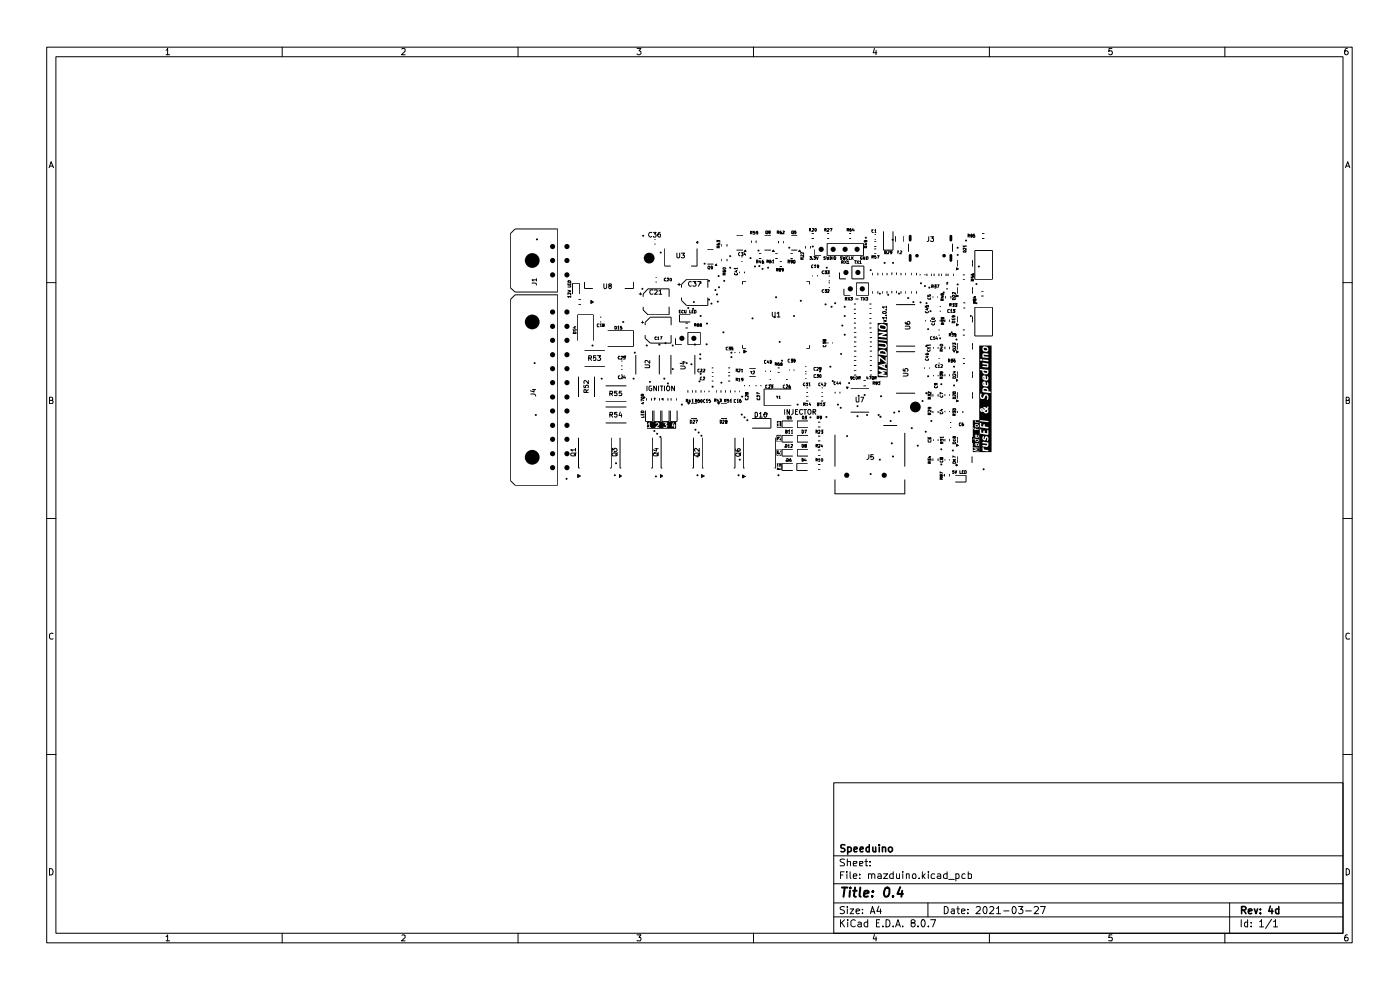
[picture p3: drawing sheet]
<svg xmlns="http://www.w3.org/2000/svg" width="297mm" height="210mm" viewBox="0 0 297 210" stroke-linecap="round" stroke-linejoin="round" font-family="sans-serif">
<g fill="none" stroke="#000" stroke-width=".21">
<path d="M9.9 10h277v190h-277zM11.9 12h273v186h-273zM35.2 10.7l.4-.4v1.3M35.2 11.6h.8M59.9 10v2M85.3 10.4l.1-.1h.5v.6l-.7 .7h.7M109.9 10v2M135.1 10.3h.9l-.4 .5 .4 .2v.4l-.3 .2-.6-.2M159.9 10v2M185.5 10.3l-.2 .9h.7M185.8 10.7v.9M209.9 10v2"/>
<path d="M235.9 10.3h-.6l-.1 .6 .2-.1 .5 .1v.6l-.5 .1-.2-.2M259.8 10v2M285.8 10.3a.58 .58 0 0 0-.6 .6l.1 .6 .5 .1 .2-.2v-.4l-.2-.2h-.3l-.3 .2M10.4 35.6l.4-1.3 .6 1.3M10.6 35.2h.6M285.4 35.6l.5-1.3 .4 1.3M285.6 35.2h.6M9.9 60h2M109.3 48.6h9v13.3h-9l-1-.9v-11.4zM113.8 59.4h-.9l.2 .2M113.8 59.1v.5M120.5 59.6l.4-.1 .2 .4h-.6z"/>
<path d="M124 59.8v1.4h1.8M134.4 59.8v1.4h-1.8M138.3 49.4l-.5-.1-.2 .4 .3 .6 .4-.2M138.6 49.3h.6l-.3 .3 .3 .3-.1 .3-.4 .1-.1-.2M138.8 50.8h.3M138.8 51.8h.3M139.1 58.8h.2M139.1 59.8h.2M140 49.3l-.3 .1-.2 .7 .3 .2 .3-.2v-.4l-.1-.1-.5 .3M141 52.7v3.7h1.3M141.4 59.1l-.3-.1-.2 .2v.3l.5 .1M141.5 59.1h.4l-.4 .5h.4"/>
<path d="M142.3 59l.2 .2v.3l-.3 .1-.1-.4zM143.6 53.7v.8l.2 .2 .4-.2v-.8M144.1 60v.7M144.5 53.7h.7l-.3 .4h.2l.1 .4-.2 .2-.5-.1M146.6 59.8a.45 .45 0 0 0-.6 .4 .45 .45 0 0 0 .6 .4M147 59.7h.7l-.4 .3 .3 .1 .1 .4-.3 .2-.4-.1M147.7 51.4h.1M147.7 51.4l.3-.2v.4zM147.9 52.7v3.7h-1.3M148 59.7h.7l-.5 1M150.1 52.9h1.2M150.1 56h1.2"/>
<path d="M150.2 56.5h.4l-.1 .5h-.3v-.1zM150.3 57l.3 .1M151.2 56.7l-.3 .2-.1-.4 .2-.1 .2 .2-.1 .4h-.3M151.9 56h.1M151.9 56l.2 .4h-.4zM152.1 51.7v.2l.5 .1v-.4h-.2v.4M152.1 51.4v-.4l.3 .2v-.2h.2v.4M152.4 52.5v-.2l-.3-.1v.3h.6M152.7 52.2l-.3 .2M153.1 51.8v.5M153.1 54.9v.5M153.4 57.4v.2l.2 .1 .4-.2-.1-.1-.4 .1 .2 .2"/>
<path d="M153.4 56.9l.4-.1 .2 .2-.2 .1h-.3zM153.6 58.3v-.3l-.1-.1-.1 .4h.6M154 57.9l-.4 .2M154.2 51.8v.5M154.2 54.9v.5M155.9 57.9l-.1 .3 .2 .1 .4-.1v-.3M156.1 57.4h.3M156.3 57.3v.4l-.5-.2M156.3 50h1.3M156.3 53.1h1.3M156.4 57h-.6l.2 .1M156.4 56.8v.3"/>
<path d="M156.9 57.6v.4M157 53.6h-.2l-.1 .1v.4l.1 .1h.2M157.3 53.6h.3l-.2 .2 .2 .1v.3h-.3M157.3 55.5h.2M157.3 54.5h.2M158 53.6l-.1 .4h.3M158 57.6v.4M158.1 53.1h.1M158.1 53.1l.2 .3h-.4zM158.1 53.8v.4M158.3 59.7h-.8v.6M159.2 49.4h.3l.1-.3h-.4v.6"/>
<path d="M159.4 51v.5M159.4 49.4l.2 .3M160.2 49.1h-.4v.2h.4l-.1 .4-.3-.1M160.4 51v.5M160.5 55.5h.3l-.1-.3h-.2v.7M160.7 55.5l.1 .4M160.7 49.3l-.3 .1v-.2h.3v.3l-.2 .2M161 53.7h.5M161 54.8h.5M161.3 55.2l-.2 .4h.3M161.3 55.4v.5M161.9 55.2l-.2 .1v.5h.3l-.1-.4-.2 .1"/>
<path d="M162.2 50h1.3M162.2 53.1h1.3M162.4 49.1l.4-.1 .1 .3-.2 .3-.3-.1zM162.5 49.4l.4 .2M162.7 55.5l.3-.1-.1-.2h-.2v.6M162.9 55.5l.1 .3M163.2 49.2l-.2-.1 .4-.1-.1 .2-.3 .1 .2 .3 .2-.1-.1-.3M163.5 55.2l-.2 .1v.5l.3-.1v-.3l-.3 .1M163.9 55.3l.1-.1v.6M163.9 55.8h.3M164 53.1h.1M164 53.1l.3 .3h-.5z"/>
<path d="M164.5 53.7h.5M164.5 54.8h.5M164.7 57.3l.4-.3h-.4v.5M164.8 57.3l.3 .2M164.9 49.3l.3-.1-.1-.2h-.2v.6M165.1 49.3l.1 .3M165.1 51.1v.5M165.4 57.2l-.2-.2h.4v.2l-.4 .1 .1 .2h.3l-.1-.3M165.4 55.5h.5M165.4 56.5h.5M165.7 49l-.2 .2v.4l.3-.1-.1-.3-.2 .1M166.1 49.1l.1-.1 .2 .2-.4 .4h.4"/>
<path d="M166.2 57.2l-.3 .1-.1-.3h.4v.5h-.3M166.2 51.1v.5M167.2 55.5h.3l-.1-.3h-.2v.7M167.3 55.5l.2 .4M167.7 53.7h.5M167.7 54.8h.5M167.9 50h1.2M167.9 53.1h1.2M167.9 49.1l.4-.1 .1 .2-.2 .4-.3-.1zM168 49.4l.4 .2M168.1 55.4l-.2 .2-.1-.3h.3v.4l-.2 .2M168.4 55.2a.35 .35 0 0 1 .3 .3 .35 .35 0 0 1-.3 .4z"/>
<path d="M168.9 49h-.3l-.1 .2h.3l.1 .3h-.4M169.6 53.1h.1M169.6 53.1l.3 .3h-.5zM170.1 55v-.3h-.2v.3h.6M170.5 54.1v.4l-.4-.4-.2 .1v.2M170.5 53.6v.3l-.4-.3h-.2v.3M170.5 54.7l-.4 .1M170.9 52.2v.5M171.1 59.7h.7v.6M171.7 48.7h.3v-.2h-.3v.6M171.8 54.5h.3l-.1 .1 .1 .1v.3h-.3M171.8 48.7l.2 .4"/>
<path d="M171.9 52.2v.5M172.2 49.5h.5M172.2 50.6h.5M172.3 48.5h.3v.2l-.3 .4h.3M172.4 55h.1M172.4 58.4v.2M172.5 56.3l-.2-.1-.1 .2v.3l.3 .1M172.6 54.5h.4l-.2 .1 .2 .1v.3h-.4M172.8 56.4l.1-.2v.6M172.8 56.8h.3M172.9 48.6h.3v.3l-.2 .2-.1-.2zM172.9 52.9v1.3h1.3"/>
<path d="M173.1 54.5l.3 .5 .2-.5M173.4 58.4v.2M173.7 56.4l-.3 .2v-.3l.1-.1 .2 .2-.1 .4h-.2M174.8 57.5h-.3l-.1 .2 .1 .4 .3-.1M175 48.7h.2l.1-.1-.3-.1v.6M175 57.5h.4l-.3 .2h.2l.1 .3h-.4M175.1 48.7l.2 .4M175.1 54.5h-.3l.3 .5h-.3M175.3 54.5l.2 .5 .1-.4 .1 .4 .2-.5M175.5 48.5l.4 .1-.4 .5h.4M175.5 49.5h.4M175.5 50.6h.4"/>
<path d="M175.5 51.6h7.7v2.6h-7.7zM175.6 57.5h.3l-.2 .2h.2v.4l-.3-.1M175.8 60h.3M175.8 58.6h.3M175.8 59.6h.3M176.1 48.5h.4l-.3 .6M176.1 54.5h.2a.33 .33 0 0 1 .1 .3 .33 .33 0 0 1-.3 .2zM176.7 54.5v.5M177 54.5h.3l-.1 .5h-.2zM178.1 57.8v1.4h1.4M178.6 55.6h.3l-.1-.3h-.2v.6M178.7 54.5h-.4v.2l.4 .2-.2 .1h-.2"/>
<path d="M178.7 55.6l.2 .3M178.8 54.5l.2 .5 .1-.4 .1 .4 .1-.5M179.2 55.3l.4 .6M179.6 55.3l-.4 .6M179.7 48.7h.3v-.2h-.3v.6M179.8 55.5l.1-.2v.6M179.8 55.9h.3M179.9 48.7l.1 .4M179.9 54.5h-.3v.5h.3M180.1 49.5h.5M180.1 50.6h.5M180.2 54.5v.5h.2"/>
<path d="M180.6 48.5l-.3 .1v.4l.2 .1 .1-.2-.1-.2-.2 .1M180.7 54.5v.5M180.7 56.4h2.6v2.8h-2.6zM180.8 54.7l.2 .3M181 48.4l-.2 .4h.4M181 54.5l-.3 .3M181.1 48.7v.4M181.3 55.3h.3M181.4 55.3v.6M181.7 60h2.6v2.6h-2.6zM181.8 55.3l.3 .6M182.1 55.3l-.3 .6"/>
<path d="M182.4 55.5l.1-.2v.6M182.4 55.9h.3M182.9 54.5h-.4v.4l.2 .1h.2l-.1-.2M183.5 54.5v.5l-.4-.5v.5M183.5 51.7h.4M183.6 51l.1 .4h-.3v-.4h.4l.1 .3M183.7 52.5l-.1-.3h-.2v.3h.5M183.8 51.5v.5l-.4-.2M183.8 54.5h.4v.4l-.3 .1zM183.9 52.2l-.2 .2M185 54.5h.3v-.3h-.3v.6M185.1 57.9v.5"/>
<path d="M185.1 54.5l.2 .3M185.3 48.7l-.3 .1v.4l.1 .1 .2-.1M185.5 52.8h.4M185.5 53.8h.4M185.5 51.3h.4M185.5 52.3h.4M185.6 48.9l.1-.2v.6M185.6 50.8h.2M185.6 49.3h.3M185.6 49.8h.2M185.8 54.2h-.2v.3l.1-.1 .2 .3-.2 .1h-.1M186.1 54.2h.4l-.3 .6"/>
<path d="M186.2 57.9v.5M187.2 57.9v.5M187.4 49.1v4h2v-4M187.7 53.2l.3 .1-.1 .5h-.2zM188.2 57.9v.5M188.3 53.2h.3v.3l-.3 .3h.3M189.2 53.5l-.3 .1v-.4h.3l-.1 .6h-.2M189.2 57.8v.5M190 50.1v1.2M190.2 57.8v.5M190.5 53.5h.1M190.7 53.2h-.2v.6"/>
<path d="M191 53.2h.2l.1 .2-.4 .4h.4M191.1 57.9v.5M191.7 50.1v1.2M192.2 57.9v.5M192.7 51.7v1.7M193.4 57.9v.5M194.4 57.9v.5M195.2 58.1v.3M196.2 58.1v.3M196.6 58.1v.5M197 50.2v.9l-.3 .1M197.4 50.2h.6l-.3 .4h.3v.5l-.1 .1h-.4l-.1-.1"/>
<path d="M197.7 58.1v.5M198.2 58.1v.5M199.2 58.1v.5M199.7 58.1v.5M200.7 58.1v.5M201.1 58.1v.5M202.1 51.7v1.7M202.2 58.1v.5M202.9 56.8l.3 .2-.3 .3zM203.2 55.2v1.3M203.2 57h.1M204.3 58.3h.4"/>
<path d="M204.3 59.3h.4M204.3 53.3a.31 .31 0 0 1 .4-.2 .31 .31 0 0 1 .2 .4h-.6zM204.9 52.6v.4l-.3-.4h-.3l.1 .4M204.9 52.2h-.6l.2 .2M204.9 52v.4M205.4 50h.2l.1-.2-.3-.1v.6M205.4 50l.3 .3M206 50v-.2l.1-.1 .2 .1-.3 .2v.3l.3-.1-.2-.2M206 58.6v.4h.3v-.4l.3 .1-.1 .3M206 58.1l.2 .3h.4l-.1-.3h-.2l.1 .3M206.3 55.2v1.3M206.4 59.6l-.1-.4-.3 .1v.3h.6"/>
<path d="M206.6 59.2l-.2 .2M206.8 49.7h-.3v.3l.2-.1 .1 .4h-.3M206.8 53.1h3.7v6.1h-3.7zM208.3 49.5h.5M208.3 50.6h.5M284.9 60h2M109.3 62.5h9v40.4h-9l-1-1v-38.3zM112.9 60h.6l.3 .2v.3M120.5 61.6l.6 .1-.6 .3M120.5 60.1v.4h.6v-.4M120.7 60.2v.3M121.1 62.9h-.6l.2 .2"/>
<path d="M121.1 62.2v.3l-.4-.3h-.2v.3M121.1 60.6v.3h-.6M121.1 62.8v.3M121.5 62.4v-2.3h1.4v2.3M121.6 70.5l.5-.1 .1 .4h-.6zM121.8 69.3h.4M122 69.2v.5l-.5-.2M122.2 70h-.6l.2 .2M122.2 69.8v.4M122.6 72.3v-5.5h3.3v5.5M122.7 63.6h.5M122.7 64.6h.5"/>
<path d="M122.7 79.9v4.3M124 77.8h4.3M124 74.3h4.3M124.9 76h.5l.1-.5h-.6v1M125.1 76l.4 .5M125.4 63.7l.5 .4-.5 .3zM125.9 64.1h.1M126.1 79.9v4.3M126.4 75.5h-.5v.5l.1-.2 .4 .2v.4h-.5M126.8 75.5h.6l-.3 .3 .3 .2v.3l-.2 .2-.4-.1M127 68.8h-.3v.4h.3M127.3 68.9l.2-.2v.6"/>
<path d="M127.3 67.3h.3M127.3 68.3h.3M127.3 69.3h.3M128 69l-.2-.2 .3-.1v.3l-.3 .1 .1 .2h.2v-.3M128.1 60.2v.8l.2 .2h.2l.2-.2v-.8M128.9 70.2h5.5v3.3h-5.5M129.3 60.6l-.2-.1 .1-.3h.4l.1 .3-.6 .3 .2 .4a.34 .34 0 0 0 .4-.4l-.2-.2M130.4 69.2l.4 .1-.1 .5h-.3zM131 69.4l.2-.2v.6M131 69.8h.4M131.5 79.7l-.3 .1v.4h.3M131.5 75.7a.28 .28 0 0 0-.3 .1 .28 .28 0 0 0 .1 .4l.2-.1"/>
<path d="M131.7 75.7l.3-.1v.2l-.3 .4h.3M131.8 79.7h.2l.1 .2-.4 .4h.4M131.8 78.4h.2M131.8 79.4h.2M131.8 76.6h.2M131.8 77.6h.2M131.9 69.2h-.3v.3l.2-.1 .2 .3h-.4M132.5 79.6l-.2 .6h.4M132.6 75.6h-.3v.2h.3v.4l-.3-.1M132.6 79.9v.4M134.9 75.4v3.9M135.5 62.4h.7"/>
<path d="M135.9 62v.6M136 68.4h.6M136.3 68v.6M136.4 63v-.6l1.1-1.1h4.4v1.7M136.4 65.1v.7l1.1 1h4.4v-1.7M136.8 77.4h.9l.1 .3v.3h-1M136.9 69v-.6l1.1-1.1h4.4v1.7M136.9 71.1v.7l1.1 1h4.4v-1.7M137.8 76.5v.6l-.6-.6h-.3v.5M138.5 61.6h-.6l-.1 .3 .1 .4h.6M138.9 61.6l.5-.1 .1 .2-.6 .7h.6M139.3 71.5l-.1-.1-.3 .3 .2 .3h.2"/>
<path d="M139.5 71.6l.2-.2v.6M139.5 72h.3M139.8 61.7l.3-.2v.9M139.8 62.4h.6M139.8 73l.2 .1-.1 .1-.2-.1zM139.9 75.4v3.9M140.1 71.4h.3l-.2 .6M142.3 75.4v3.9M143.3 71.8v1.3h1.4M143.7 60.3h.7M144.1 66.1h.2M144.4 77.7h.7l.3 .2-.2 .3h-.8"/>
<path d="M144.4 65.8h-.3v.6h.3M144.6 61v-.7l1.1-1.1h4.5v1.8M144.6 63.1v.6l1.1 1.1h4.5v-1.7M144.7 76.8h.7M145 65.9l-.2-.1-.2 .2v.3l.4 .1M145 76.6v.6l-.7-.1M145.2 65.8l.1 .6h.2v-.6M145.4 68.6h.5M145.4 69.6h.5M145.9 70.5h2.7v2.6h-2.7zM146.3 65.8v.6h.3M146.4 66.8h-2.3v1.5h2.3"/>
<path d="M146.8 66.1h.2M147.1 65.8h-.3v.6h.3M147.3 65.8l.4 .1-.1 .5h-.3zM147.3 73l.2 .1v.1l-.2-.1zM147.4 69h.2l.1-.2-.3-.2v.6M147.4 75.4v3.9M147.5 69l.2 .2M148 68.9l-.1-.1 .2-.2 .2 .2-.4 .3 .1 .1 .3-.1-.2-.2M148.4 78.4h-.4v.4l.4 .1M148.6 78.4l.2-.1 .2 .2-.4 .4h.4M148.6 68.9l-.1-.1 .2-.2 .1 .3-.3 .2 .1 .1h.2l-.1-.3M149.2 78.4l.2-.1 .2 .2-.5 .4h.5"/>
<path d="M151 78h.3M151 79h.3M151 79.8h.3M154.4 73.7h-.3v.4l.3 .1M154.5 78h.4M154.5 79h.4M154.5 79.7h.4M154.6 73.6h.4l-.3 .3 .3 .1v.1l-.4 .1M155.5 73.6h-.3v.4l.3-.1v.3h-.3M155.9 74.6v.3M156.2 78.5h.2l.1-.1-.3-.1v.6M156.3 78.5l.2 .4"/>
<path d="M156.7 78.3h.3v.2l-.3 .4h.3M156.9 74.6v.3M157.3 78.5l.1-.2v.6M157.3 78.9h.3M157.5 73.2v.7h.8M157.8 74.2l.5 .4-.5 .3zM158.3 74.6h.1M159 78.2h1.3M159 79.9h1.3M159.2 78.7l.2 .3 .2-.3M159.4 79v.3M159.7 78.8l.4-.1v.3l-.4 .3h.4"/>
<path d="M162.4 78.6v.3M162.5 76.5h-.3v.5h.3M162.9 76.4l-.1 .4h.3M163 76.7v.4M163.4 76.5l.1-.1a.35 .35 0 0 1 .2 .4 .35 .35 0 0 1-.2 .3zM163.5 78.6v.3M163.8 66.2v.8l.3 .2 .3-.1v-.9M164.5 77.3h.2l.1-.2-.3-.2v.6M164.6 77.3l.2 .2M164.9 66.5l.3-.3v1M164.9 67.2h.5M165 78h.4"/>
<path d="M165 79h.4M165.3 76.9h-.2l-.1 .4 .3-.1 .1 .2-.4 .1M165.7 77.2l-.1-.1 .2-.2 .1 .3-.3 .2 .1 .1h.2l-.1-.3M167.4 78.4v.2M167.5 76.3l-.2-.1-.1 .1v.4l.1 .1h.2M167.8 76.2h.3l-.2 .2 .2 .1v.3h-.3M168.4 78.4v.2M168.7 76.5l-.3 .1v-.4l.3 .1v.3l-.3 .2M170.8 78.8h.3M170.8 79.3h.3M170.8 77.8h.3M171.8 73.2v.7h-.7"/>
<path d="M173 79.6h-.3v.4h.3M173 78h-.3v.5h.3M173.3 79.5h.3l-.2 .2h.2v.3h-.3M173.3 78h.3l-.3 .5h.3M174 79.5h.1l.1 .2-.1 .4-.2-.1zM174.2 78.2l-.2 .2-.1-.5 .3 .1-.1 .5h-.2M174.6 73.2l.1 .3h.4l.1-.1-.1-.2M174.6 73v-.4l.2 .2 .1-.2h.2v.4M174.8 61.5l-.1-.1a.33 .33 0 0 0-.3 .3 .33 .33 0 0 0 .1 .3h.3M174.9 72.1h.3l-.1 .3h-.2v-.3l-.3-.1v.4l.3-.1M175 61.4h.4l-.3 .3h.2l.1 .2-.4 .1M175.6 61.5h.3l-.3 .5h.3"/>
<path d="M175.6 72.6v.3M175.8 61h.3M176.7 72.6v.3M179 61.3v1.3h1.4M179.3 63.3h.4v-.2h-.4v.6M179.5 63.3l.2 .4M179.9 63.1l.4 .6M180.3 63.1l-.4 .6M180.4 63.1h.5l-.3 .2 .3 .2-.2 .2-.3-.1M181.1 68.6h.5M181.1 69.6h.5M181.1 70.5h.6"/>
<path d="M181.1 66.5h.5M181.1 64.5h.5M181.1 65.6h.5M181.1 72.5h.6M181.1 77.5h.6M181.1 78.5h.6M181.1 79.6h.6M181.1 74.5h.6M181.1 75.6h.6M181.1 73.5h.6M181.1 76.5h.6M181.1 67.5h.5"/>
<path d="M181.1 71.5h.6M181.5 63.4h.5M181.6 80h.3v.3l-.2 .2-.1-.2zM182.6 63.1h.4M182.8 63.1v.6M183.1 63.1l.5 .6M183.6 63.1l-.5 .6M183.7 63.1h.4l-.2 .2h.2v.3h-.4M183.9 79.8v.4h.3M184.4 79.9h.4l-.3 .6M184.5 68.6h.4M184.5 69.6h.4"/>
<path d="M184.5 66.5h.4M184.5 64.5h.4M184.5 67.5h.4M184.5 65.5h.4M184.5 70.5h.5M184.5 72.5h.5M184.5 71.6h.5M184.5 77.5h.5M184.5 78.5h.5M184.5 79.6h.5M184.5 74.5h.5M184.5 75.6h.5"/>
<path d="M184.5 73.5h.5M184.5 76.5h.5M185 79.9h.3l-.1 .6-.2-.3zM185.1 61.8v.5M186.2 61.8v.5M187.2 61.8v.5M187.2 66.2a.52 .52 0 0 1 .8 .1v.2h-.7zM187.5 67.9l.5 .2-.5 .2M188 66.9h.1M188 65.7h.1M188 67.4h-.8l.3 .3M188 65.1h-.8l.3 .3"/>
<path d="M188 65v.4M188 67.2v.5M188.2 61.8v.5M189.2 61.7v.5M190.2 74.6h3.9M190.2 64.6h3.9M190.2 73.4h3.9M190.2 61.7v.5M191.1 61.8v.5M191.6 79.2h.8l.2 .1v.3l-.2 .2h-.8M191.6 78.2v.5l.4 .1a.35 .35 0 0 1 .2-.6 .35 .35 0 0 1 .4 .4l-.1 .2M192 69.2h.9l.1 .2-.1 .4h-.9"/>
<path d="M192 68.3l.3 .5h.7v-.4l-.1-.2h-.3l-.2 .2 .2 .4M192.2 61.8v.5M193.4 61.8v.5M194.4 61.8v.5M196.1 77.9v.3M196.3 64.8v.4h.3v-.4l.4 .1-.1 .3M196.3 75l.2 .2h.4l.1-.1-.2-.2-.2 .2 .1 .1M196.4 66l-.1 .2 .2 .1h.3l.2-.1-.1-.2M196.4 76.1l-.1 .2 .2 .1h.4v-.3M196.4 67.9v.3M196.5 73.3l.1 .1v.1l-.2-.1zM196.6 65.4h.4"/>
<path d="M196.6 75.6h.4M196.7 65.3v.5l-.4-.2M196.7 75.5v.3l-.4-.1M196.8 74.1a.28 .28 0 0 0 .1 .4 .28 .28 0 0 0 .4-.1l-.1-.3M196.8 62.5v.4h.4v-.4h.2v.4M196.9 63.1l-.1 .2 .2 .2h.3l.1-.4M197.2 77.9v.3M197.3 73.8h-.6l.2 .2M197.3 73.2h-.6l.2 .2M197.3 73v.4M197.3 73.6v.4M197.4 67.9v.3"/>
<path d="M197.7 60.8h.3l-.1-.4h-.2v.7M197.7 67.5h.5l.1 .2-.4 .1-.2-.1zM197.7 71.4l-.3 .1v.4h.3M197.7 68.6a.28 .28 0 0 0 .2 .3 .28 .28 0 0 0 .4-.1l-.1-.2M197.8 60.8l.2 .3M197.9 62.9v.2M198 71.6l.2-.2v.6M198 73.6v.4M198 79.6v.2M198 72h.3M198.3 60.4h.3l-.2 .3h.2v.3h-.3M198.3 68.2h-.6l.1 .2"/>
<path d="M198.3 68v.4M198.4 67.9v.3M198.7 71.3l-.2 .6h.4M198.8 77.4a.28 .28 0 0 0-.3 .2 .28 .28 0 0 0 .1 .3h.2M198.8 60.4h.4l-.3 .7M198.8 71.6v.4M198.9 62.9v.2M199 77.5l.2-.1v.5M199 73.6v.4M199 79.6v.2M199 77.9h.4M199.1 70h.3"/>
<path d="M199.1 71.1h.3M199.1 76h.3M199.1 77h.3M199.4 65h.2M199.4 66h.2M199.4 79.8v-.4l.2 .2 .3-.2 .1 .2-.1 .2M199.4 67.9v.3M199.5 73h.4l.1 .2-.1 .2h-.4zM199.6 77.4h.3l-.3 .5h.3M199.6 73.6h.4M199.7 79h.3l-.2 .2-.2-.3h-.2l.1 .3 .2-.2M199.7 68.3v-.4l.2 .2 .1-.2h.2v.4"/>
<path d="M199.7 74.5v-.3l-.2-.1-.1 .4h.6M199.8 73.5v.5l-.4-.2M199.8 62.9h.4M199.9 62.4h.3l-.1 .2h-.2l-.2-.3-.1 .2h.3M199.9 67.4l.1 .2-.2 .1-.1-.3h.4l.2 .2M199.9 63.7l-.2-.3-.1 .3h.6M200 68.8l-.1-.3-.2 .1v.2h.6M200 62.8v.4l-.4-.2M200 80l-.3 .2M200 74.1l-.3 .3M200.2 63.4l-.3 .2M200.3 68.5l-.3 .1"/>
<path d="M200.5 67.8v.5M200.5 73.5v.6M200.5 79.4v.4M200.6 62.8v.5M200.7 61.3h.4M200.7 60.3h.4M201.2 76.5h.3l.1-.2-.4-.1v.6M201.3 76.5l.3 .3M201.4 71h.2l.1-.2h-.3v.5M201.4 65.8h-.4v.4h.4M201.5 64.7h.3v-.3h-.3v.6M201.5 67.8v.5"/>
<path d="M201.5 73.5v.6M201.5 79.4v.4M201.5 71l.2 .3M201.6 65.8l.2-.1v.6M201.6 64.7l.2 .3M201.6 66.3h.4M201.7 76.2h.4l-.2 .2 .2 .3-.1 .1h-.3M201.7 62.8v.5M201.9 70.8h.3l-.1 .1 .1 .1v.3h-.3M202.1 64.4h.3l-.2 .2 .2 .1v.2h-.3M202.1 68.1h.4l.1 .4h-.6zM202.1 63.2h.5l.1 .4h-.6z"/>
<path d="M202.1 65.7h.5l-.3 .2h.2l.1 .3h-.5M202.1 74.1l.4-.2 .2 .2v.2h-.6zM202.1 73.1v-.3l.3 .2v-.2h.3v.3M202.2 79.9h.5v.3h-.6zM202.2 66.9l.2 .3h-.4l.3-.3 .3 .1v.3M202.3 78.8h.4M202.6 78.7v.3l-.5-.1M202.6 64.4h.4l-.2 .2 .2 .1v.2h-.4M202.6 67.7h-.6l.1 .2M202.6 67.5v.4M202.7 76.2a.35 .35 0 0 0-.3 .3 .35 .35 0 0 0 .2 .3l.1-.3-.2-.1-.2 .2M202.7 62.6v.4l-.4-.4-.2 .1v.3"/>
<path d="M202.7 62v.4l-.6-.4v.4M202.7 79.3v.3l-.3-.3-.3 .1 .1 .2M202.7 73.4v.3l-.3-.3h-.3l.1 .3M202.8 70.8h-.3v.2h.3l-.1 .3h-.2M202.9 68.6l.3 .3-.3 .2zM202.9 62.5l.3 .3-.3 .2zM202.9 74.4l.3 .2-.3 .3zM203.2 60.9v1.4M203.2 67.1v1.3M203.2 72.8v1.3M203.2 78.8v1.4M203.2 68.9h.1"/>
<path d="M203.2 62.8h.1M203.2 74.6h.1M204.3 70h.4M204.3 71.1h.4M204.3 76h.4M204.3 77.1h.4M204.3 64.2h.5M204.3 65.3h.5M206.3 60.9v1.4M206.3 67.1v1.3M206.3 72.8v1.3M206.3 78.8v1.4"/>
<path d="M206.6 62.9h.5M206.7 63.6l.3-.2 .1 .3h-.4l-.2-.3v.3l.2-.1M206.8 64.3v-.2l-.3-.1v.3h.6M206.8 65.2h3.7v6.1h-3.7zM206.9 62.8v.3l-.5-.1M207.1 64l-.3 .1M208.2 61.8h.5M208.2 62.8h.5M10.5 84.9h.5l.2-.1v-.4l-.2-.1h-.5v1.3l.7-.1 .1-.3-.1-.3h-.2M112.6 83.6h.7l.3 .4M113 82.6h.6M113.3 82.6v.6l-.8-.3"/>
<path d="M121.1 96.3l.1-.2h.8l.1 .5-.9 .1zM122.1 95.4h-1l.3 .3M122.1 95.1v.6M122.2 96l-.4 .5M122.7 92.9v6.4h.3M123.9 81.7v.5h.4v-.5l.5 .1-.1 .4M124.4 83.2l-.1-.6h-.3l-.1 .6h.9M124.8 80.7v.7l-.7-.7-.2 .2 .1 .4M124.8 82.6l-.4 .4M128.5 86.3h4.4M128.5 89.7h4.4M128.5 81.8h4.4"/>
<path d="M128.5 85.2h4.4M129.4 88l.6-.1v-.3l-.6-.1v1M129.4 83.5l.6-.1v-.3l-.6-.1v.9M129.6 88l.4 .5M129.6 83.5l.4 .4M129.7 92.9v6.4h-.3M129.9 96.2l.8-.1 .2 .4-.2 .2h-.7zM129.9 95.8v-.7l.3 .3 .2-.3 .4 .1 .1 .4-.2 .2M130.9 87.5h-.5v.4h.5v.4l-.2 .2h-.2l-.1-.2M130.9 83h-.5v.4h.5l-.1 .5-.4-.1M131 96l-.4 .5M131.5 92.9v6.4h.3"/>
<path d="M131.6 87.4l-.3 .8h.6M131.8 83h-.4l-.1 .4 .4-.1 .2 .2-.1 .4-.5-.1M131.8 87.8v.7M136 87.8v.2h.6v-.2M136 87.3l.4-.1 .2 .3h-.6zM136 84.3l.6-.1v.3l-.3 .1zM136.3 85.4h.3M136.3 87.9v.1M136.4 84v-.4l-.4 .1v.3h.6M136.4 85.3v.4l-.4-.1M136.6 88.3v.2h-.6M136.6 85l-.6-.3v.4"/>
<path d="M136.6 83.6l-.2 .2M137 87.1v2.3h1.4v-2.3M137.1 84.5v.5M137.2 81.9v1M138.2 81.9h-.4l-.1 .2v.5l.3 .3 .3-.2v-.3h-.2M138.2 84.5v.5M138.4 92.9v6.4h-.3M138.6 96.3l.2-.2h.7l.1 .4-.1 .2h-.7zM138.7 87.1v2.3h1.5v-2.3M138.9 84.5v.5M138.9 95.2h.7M139.3 95.1v.6l-.7-.3"/>
<path d="M139.3 81.9v1l-.6-1v1M139.7 96l-.3 .5M139.7 81.9v1M139.9 84.5v.5M140 81.9h.6M140.3 92.9v6.4h.2M140.4 81.9v1M140.4 87.1v2.3h1.5v-2.3M140.7 84.5v.5M141 81.9v1M141.5 82h.5a.67 .67 0 0 1-.2 .9h-.1a.67 .67 0 0 1-.2-.9zM141.7 84.5v.5"/>
<path d="M142.2 87.1v2.3h1.4v-2.3M142.4 84.5v.5M143.1 81.9v1l-.6-1v1M143.5 84.5v.5M145.6 85.1h.2l.1-.3-.3-.1v.6M145.8 85.1l.1 .2M145.8 85.4h.6l-.3 .3zM145.9 82.8v.5M146.1 85.7h.1M146.4 84.7l-.2 .4h.3M146.4 89.1l.4 .2v.3l-.2 .2h-.2zM146.4 84.9v.4"/>
<path d="M146.6 85.7h1.3M146.6 88.8h1.3M146.8 84.9l.1-.2v.6M146.8 85.3h.3M146.9 82.8v.5M147 89.2h.4l-.4 .6h.4M147.1 92.9v6.4h-.2M147.3 96.3l.2-.2h.8v.5l-.8 .1zM147.5 89.1h.5l-.3 .7M147.5 85.1l.4-.1-.2-.3h-.2v.7M147.6 85.1l.3 .3M147.6 82.8v.5"/>
<path d="M148.3 95.1v.7l-.6-.7-.4 .2 .2 .4M148.4 84.7h-.3l-.1 .4 .4-.1v.3h-.4M148.4 96l-.3 .5M148.7 82.8v.5M148.8 84.7l.2 .2v.3l-.2 .2-.2-.2v-.3zM148.9 80.1l-.2-.1-.1 .2v.3l.3 .1M149 92.9v6.4h.2M149.1 80.1h.4l-.4 .5h.4M149.4 82.9v.3M149.6 84.8l-.2-.1-.2 .2v.3l.2 .2 .2-.1M149.8 84.9l.2-.2v.7M149.8 85.4h.4"/>
<path d="M150.4 82.9v.3M150.7 84.7h-.3v.4l.3-.1 .1 .2-.2 .2-.2-.1M151 80.8h.3M151.6 85l.3-.1v-.3h-.3v.6M151.8 85l.1 .2M151.9 82.8v.5M152.2 85.4h.5l-.3 .3zM152.3 84.6l-.1 .5h.3M152.4 85.7h.1M152.4 84.9v.3M152.7 84.7h.3l-.3 .5h.3M152.8 89.1a.33 .33 0 0 1 .3 .3 .33 .33 0 0 1-.1 .3l-.2 .1z"/>
<path d="M153 85.7h1.2M153 88.8h1.2M153 82.8v.5M153.3 89.2h.3l-.3 .6h.3M153.7 85.1l.4-.1v-.3h-.4v.6M153.9 85.1l.2 .2M153.9 82.8v.5M154 89.4v-.3l.2 .1v.2l-.3 .1 .1 .3 .2-.1-.1-.3M154.5 80.8h.4M154.6 84.7h-.3v.3h.3v.3l-.3-.1M154.9 84.9l.2-.2v.6M154.9 85.3h.3"/>
<path d="M155 82.8v.5M155.9 92.9v6.4h-.2M155.9 82.9v.3M156 95.3l.3 .4h.7v-.5l-.5 .1v.3l.1 .1M156.1 84.8h-.4v.5h.4M156.2 80.5h.2l.1-.2-.3-.1v.6M156.2 96.1h.7l.2 .4a.6 .6 0 0 1-1.1 0zM156.3 80.5l.2 .3M156.3 84.9l.2-.2v.7M156.3 85.4h.4M156.7 80.4l.1-.2v.6M156.7 80.8h.3"/>
<path d="M156.9 82.9v.3M157.1 96l-.3 .5M157.2 84.7l-.3 .1-.1 .4 .2 .2 .3-.2-.1-.2h-.3l-.1 .1M157.6 80.5l-.2 .1-.1-.3 .3-.1v.5l-.2 .1M157.7 92.9v6.4h.3M158 81.7v.2M158.1 84.4l.1 .4h.3l.2-.2-.1-.2M158.4 83.4h.3l-.1 .2h-.2v-.2l-.3-.1v.3l.3-.1M158.7 83.9v.3l-.3-.3h-.3v.3M159 81.7v.2M159.6 88.8h3.9v2h-3.9M160.2 87.5h.3l.2 .2v.5l-.3 .3h-.2z"/>
<path d="M160.4 81.7v.2M160.7 84.4l-.1 .2 .1 .2h.4l.1-.4M161.1 87.7l.3-.2v1M161.1 88.5h.6M161.2 83.9v.3l-.4-.3-.2 .1 .1 .2M161.2 83.5l-.6-.2v.3M161.4 81.7v.2M162.6 87.5h-.4l-.1 .4v.5l.4 .1 .1-.5-.1-.2-.4 .2M162.8 81.8h-.4v.5h.4M163 81.8h.4l-.4 .6h.4M163.3 80.5h.2M163.3 81.6h.2"/>
<path d="M163.5 81.7h.5l-.3 .2h.2l.1 .3-.2 .2-.3-.1M164.6 92.9v6.4h-.3M164.7 84l.2 .3 .2-.3M164.9 84.3v.3M165.2 84.1l.2-.1v.6M165.2 84.6h.4M166.5 86.9v1M166.5 81.8l-.2-.1-.1 .1v.4l.1 .2 .2-.1M166.7 91.2l.3 .1v.5l-.2 .1h-.1zM166.7 94.3a.3 .3 0 0 1 .3 .3 .3 .3 0 0 1-.3 .3zM166.8 81.8h.3l-.3 .6h.3M166.8 80.5h.3"/>
<path d="M166.8 81.6h.3M166.9 97.3l.4 .1-.1 .4h-.3zM167 88.3a.3 .3 0 0 1 .4 .3 .3 .3 0 0 1-.4 .3zM167.2 94.5l.1-.2v.6M167.2 94.9h.3M167.3 91.4l.1-.2v.7M167.3 91.9h.3M167.5 86.9v1l-.5-1v1M167.6 81.7l-.3 .1v.5h.4l-.1-.4-.3 .1M167.8 97.3l-.3 .1v.4h.4l-.1-.3-.3 .1M167.8 94.4l.3-.1v.2l-.3 .4h.3M167.9 91.4l.1-.2v.7"/>
<path d="M167.9 88.3h-.3l-.1 .2h.4v.4l-.4-.1M167.9 91.9h.3M167.9 82.5h-5.8v3.6h5.8M168.2 98.3h-2.3v1.5h2.3M168.2 95.3h-2.3v1.4h2.3M168.2 92.3h-2.3v1.5h2.3M168.2 89.3h-2.3v1.4h2.3M168.2 86.9v.8l-.3 .2M168.7 87.3h.4M169.3 86.9h-.6v1h.6M170.1 94.3h.3l.1 .2-.1 .4h-.3zM170.1 97.3a.3 .3 0 0 1 .3 .2 .3 .3 0 0 1-.3 .3z"/>
<path d="M170.1 91.2l.4 .2v.3l-.2 .2h-.2zM170.2 88.3a.3 .3 0 0 1 .4 .3 .3 .3 0 0 1-.4 .3zM170.3 87l-.5-.1a.52 .52 0 0 0-.2 .6 .52 .52 0 0 0 .6 .3l.1-.1M170.5 85.7h.3l.1-.1-.4-.1v.6M170.5 86.9h.6M170.7 91.2h.4l-.3 .7M170.7 85.7l.2 .4M170.7 88.3h.4l-.2 .2h.2v.4l-.4-.1M170.8 86.9v1M170.8 94.5l-.1-.2 .4 .1-.1 .1h-.3v.4l.4-.1-.2-.3M170.8 97.3l-.1 .4h.4M170.8 81.3h-.2l-.2 .2 .1 .3h.3"/>
<path d="M170.8 80.3h.3M171 81.3h.3l-.1 .1 .1 .1v.3h-.3M171 97.5v.3M171 85.1h.5M171 84h.5M171.1 85.7l.1-.2v.6M171.1 86.1h.3M171.1 82.3h.3M171.1 83.3h.3M171.3 98.3h-2.3v1.5h2.3M171.4 95.3h-2.3v1.4h2.3M171.4 89.3h-2.3v1.4h2.3"/>
<path d="M171.4 92.3h-2.3v1.5h2.3M171.5 87h.5a.67 .67 0 0 1-.2 .9h-.2a.67 .67 0 0 1-.1-.9zM171.6 81.4l.2-.1v.5M171.6 81.8h.3M171.8 85.4l-.1 .4h.3M171.9 85.7v.4M172.5 87.4l.5-.1v-.4h-.5v1M172.7 87.4l.4 .5M173.1 91.6l.3-.1-.1-.3h-.2v.7M173.1 94.6l.3-.2-.3-.1v.6M173.1 97.6h.3v-.2l-.3-.1v.5M173.2 91.6l.2 .3"/>
<path d="M173.2 94.6l.2 .3M173.2 97.6l.2 .2M173.4 88.6l.3-.1-.1-.2h-.2v.6M173.4 85.7h.4v-.2h-.4v.6M173.5 88.6l.2 .3M173.5 89.5h.5M173.5 90.6h.5M173.5 92.5h.5M173.5 93.5h.5M173.5 95.5h.5M173.5 98.5h.5M173.5 99.5h.5"/>
<path d="M173.5 96.6h.5M173.6 91.3h.4v.3l-.4 .3h.4M173.6 94.4l.4-.1v.2l-.4 .4h.4M173.6 97.4l.2-.1v.5M173.6 97.8h.4M173.6 85.7l.2 .4M174 81.3h-.3v.5h.3M174 85.7l.2-.2v.6M174 86.1h.4M174.2 91.2h.3l-.1 .3 .1 .1v.2h-.3M174.2 85.1h.4M174.2 84h.4"/>
<path d="M174.3 88.5l-.3 .1v-.3l.3 .1-.1 .4-.2 .1M174.3 82.3h.2M174.3 83.3h.2M174.4 94.3l-.2 .4h.3M174.4 97.3l.1 .1v.4h-.2l-.1-.4zM174.4 81.2l-.1 .4h.3M174.5 94.5v.4M174.5 85.5h.5l-.3 .2 .3 .2-.2 .2-.3-.1M174.5 81.4v.4M174.8 81.3h.4l-.4 .5h.4M177.1 92.3v6.6M177.2 83.1v.4"/>
<path d="M177.3 81l-.4 .1v.3l.2 .2 .2-.1M177.7 80.9l-.2 .4h.3M177.8 81.2v.4M178.2 83.1v.4M178.3 80.9l-.2 .4h.3M178.4 81.2v.4M179.5 82.1h.5l-.3 .3zM179.7 82.4h.1M180.5 82.4h3.9M180.5 87.4h3.9M180.8 80.2h-.3v-.3l.3 .1-.1 .4-.2 .1M181 80.1l.1-.2v.6"/>
<path d="M181 80.5h.3M181.6 84.3l.1 1 .5-.1v-.9M182.2 80.2h.3v-.3h-.3v.6M182.3 80.2l.2 .3M182.6 84.3h.6l-.4 1M183.2 81.8h.5M183.2 80.7h.5M184.1 80.1v.4M184.3 96.4v.7l-.4 .4M185.2 81.3h.4v-.3h-.4v.6M185.3 96.4h-.6v.6l.5-.1 .1 .4-.2 .2-.4-.1M185.3 81.3l.3 .3"/>
<path d="M185.6 80.2h.3v-.3h-.3v.6M185.7 80.2l.2 .3M185.9 81.3l-.1-.3 .3 .1-.3 .2 .1 .3 .2-.2-.1-.1M186.3 81h.4l-.2 .2 .2 .1v.2h-.4M186.7 88.3l.2 .1-.1 .1-.1-.1zM187.5 90.3h2.8M190.2 83.4h3.9M191.9 91.9v7M196.5 83.3l.1 .1v.1l-.2-.1zM196.9 84v-.3l.3 .2v-.2h.2v.3M196.9 97.8v-.5l.3 .3v-.2l.2-.1v.5M196.9 93.3v-.4l.3 .2v-.2h.2v.4"/>
<path d="M197 93.4v.4h.4v-.4M197.1 96.8h.4M197.2 86.4v.4h-.2v-.4h.3l.2 .3M197.2 87.9v-.2l-.3-.1v.3h.6M197.2 84.6v-.2l-.2-.1-.1 .3h.6M197.2 98.3v-.3l-.2-.1-.1 .4h.6M197.3 96.7v.4l-.4-.1M197.5 87v.3l-.3-.3h-.3l.1 .3M197.5 83.1v.4l-.4-.4-.2 .1 .1 .3M197.5 87.6l-.3 .2M197.5 84.3l-.3 .2M197.5 97.9l-.3 .2"/>
<path d="M197.9 83.6v.5M197.9 87.2v.4M197.9 97.3v.5M198 93.2v.3M198.3 81.9v.3l.1 .1 .4-.1v-.3M198.5 81.3l.1 .3-.3 .1v-.4h.4l.1 .3M199 83.6v.5M199 87.2v.4M199 93.2v.3M199 97.3v.5M199.4 87.3l.1 .5h.4l.1-.2-.1-.3M199.4 83.9v.2l.3 .2 .2-.1v-.3"/>
<path d="M199.4 97.7l.1 .3h.4v-.3M199.5 93.5v-.3l.2 .2 .1-.2h.2v.3M199.6 86.8h.4M199.7 80.3v-.3h-.3v.3h.6M199.7 97.2h.3l-.1 .2h-.2v-.2l-.3-.1v.3l.3-.1M199.8 86.8v.4l-.4-.2M199.8 94v-.2l-.2-.1-.1 .3h.6M200 83.5l-.6-.2v.4M200.1 92.8h-.6l.2 .1M200.1 93.7l-.3 .3M200.1 92.6v.3M200.5 83.6v.4"/>
<path d="M200.5 87.2v.2M200.5 93.1v.5M200.5 97.4v.3M201.5 83.6v.4M201.5 87.2v.2M201.5 93.1v.5M201.5 97.4v.3M201.6 89.6h.2M201.6 90.6h.2M202.1 87.6v-.4l.3 .2v-.1l.3-.1v.4M202.1 86.8l.6-.1v.2l-.3 .1-.3-.1zM202.1 98l.4-.2 .2 .2v.3h-.6z"/>
<path d="M202.1 93.9l.4-.2 .2 .2v.2h-.6zM202.1 83.2l.6-.1v.3l-.5 .1zM202.2 84.3h.5v.3h-.6zM202.4 99.8h-.3v.3l.2-.1 .1 .2v.2l-.3-.1M202.4 92.7h.3v.2h-.2l-.3-.3-.1 .3h.3M202.5 88.1l-.3-.3-.1 .3h.6M202.6 99.8l.2 .6 .2-.6M202.7 97.5h-.6l.2 .2M202.7 97l-.6-.3v.4M202.7 93.4h-.6l.2 .1M202.7 83.7v.3l-.3-.3h-.3l.1 .3M202.7 93.2v.3"/>
<path d="M202.7 97.3v.4M202.7 87.8l-.2 .2M202.8 98.4l.4 .3-.4 .2zM202.9 80.4l.3 .3-.3 .2zM202.9 84.8l.3 .3-.3 .1zM202.9 94.2l.3 .3-.3 .2zM203.1 96.8v1.4M203.2 80.7h.1M203.2 98.7h.1M203.2 83.2v1.4M203.2 87.2v.4M203.2 92.7v1.3"/>
<path d="M203.2 94.5h.1M203.2 85.1h.1M203.6 99.8v.6h.4M203.8 89.8l-.2-.1-.1 .2 .1 .4 .2-.1M204.3 87.2v.4M204.3 89.7h-.1l-.1 .5h.3v-.2l-.3 .1M204.4 99.8h-.3v.6h.3M204.6 99.8l.4 .1-.1 .5h-.3zM206.2 96.8v1.4M206.3 83.2v1.4M206.3 92.7v1.3M285.6 84.9h.4l.3-.2-.3-.4h-.4v1.3l.7-.2v-.4l-.3-.1"/>
<path d="M9.9 110h2M122.6 100.6l.5 .4-.5 .3zM123.1 101h.1M131.4 100.6l.4 .4-.4 .3zM131.8 101h.1M140.1 100.6l.5 .4-.5 .3zM140.6 101h.1M148.8 100.6l.5 .4-.5 .3zM149.3 101h.1M157.5 100.7l.5 .4-.5 .3zM158 101.1h.1M177.1 101.8v2.9h14.8v-2.9"/>
<path d="M199.7 101.7v-.4l-.2-.1-.1 .5h.6M199.7 100.8h.3l-.2 .3-.2-.4h-.2l.1 .4 .2-.2M200 100.4l-.6-.3v.4M200 101.2l-.3 .3M200.4 100.6v.5M201.5 100.6v.5M202.7 100.8h2.2v1.4h-2.2M204.1 100.1h.2M284.9 110h2M11.3 134.4l-.4-.1-.4 .3v.7l.3 .3 .5-.1M286.3 134.4l-.3-.1a.74 .74 0 0 0-.2 1.3l.5-.1M9.9 160h2"/>
<path d="M176.9 166h108v32h-108zM284.9 160h2M10.5 184.2a.68 .68 0 0 1 .8 .7 .68 .68 0 0 1-.8 .7zM35.2 198.6l.4-.3v1.3M35.2 199.6h.8M59.9 198v2M85.3 198.4h.6v.5l-.7 .7h.7M109.9 198v2M135.1 198.3h.9l-.4 .5 .4 .3-.1 .4h-.8M159.9 198v2M176.9 194.5h108M176.9 191.5h108"/>
<path d="M176.9 187.5h108M176.9 181.5h108M178.3 195.1v1.5M178.3 185.6h.5M178.6 195.8l.6 .8M179.1 184.9h-.8v1.5M179.2 192.4a.67 .67 0 0 0-1 .1l.1 .4a.62 .62 0 0 1 .8 .7 .64 .64 0 0 1-.9 .1M179.2 182.3h-.9l-.1 .3 .8 .5 .2 .3-.2 .3h-.8M179.2 195.1l-.9 .8M179.7 184.9v.1M179.7 185.3v1.1M179.8 192.3v.2"/>
<path d="M179.8 182.8l.5-.1 .1 1M179.8 182.2v1.5M179.8 192.8v1M179.8 195.1v.2M179.8 195.6v1M180.3 192.8h.8l-.8 1h.8M180.3 184.9v1.3l.2 .2M181 185.9l.8-.1-.1-.4-.4-.1-.3 .3 .1 .7h.6M181 183.2l.8-.1-.1-.4h-.6l-.1 .2 .1 .8h.6M181.4 195.3l-.4-.2-.5 .3v.9l.5 .3 .4-.2M181.6 193.3l.8-.2-.1-.2-.4-.1-.3 .2 .1 .7h.6M182 195.7l.5-.1 .2 .2v.8"/>
<path d="M182.4 186.3v.1M182.4 185.4v.2M182.4 183.2l.7-.1-.1-.4h-.6v1h.6M182.7 195.9l-.5 .1-.2 .3 .2 .3 .5-.1M183 193.6v.2M183 192.9v.1M183.5 182.7h.6M183.7 182.2v1.5h.4M184.1 195.7a.52 .52 0 0 0-.8 .1l.2 .7h.6M184.1 195.1v1.5M184.2 185.5l.1-.1a.36 .36 0 0 1 .6 .2v.8M184.2 185.3v1.1"/>
<path d="M184.6 183.6v.1M184.6 182.7v.2M184.7 193.8l.4-1.5 .5 1.5M184.7 193.4h.8M184.9 185.6l.2-.3 .4 .1 .1 1M185.5 198.2l-.2 .9h.7M185.8 198.7v.9M185.9 195.8h.5M186.3 185.4h.6v1M186.4 192.2l-.4 1.1h.9M186.6 195.1h-.7v1.5h.7M186.8 192.8v1"/>
<path d="M186.9 185.8l-.6 .1-.1 .1 .2 .4 .5-.1M187.3 196.4v.2M187.5 185.3h.8l-.8 1.1h.8M188 195.1a.77 .77 0 0 1 .8 .7 .77 .77 0 0 1-.8 .8zM189.5 196.4v.2M189.5 185.4l-.4-.1-.4 .4 .1 .6h.7M189.5 184.9v1.5M190 196.6l.5-1.5 .5 1.5M190.2 185.3v.9l.2 .2 .4-.1M190.2 196.2h.6M190.8 185.3v1.1M191.5 196.4v.2"/>
<path d="M191.5 184.9v.1M191.5 185.3v1.1M192.3 185.5l.2-.2 .4 .1v1M192.3 185.3v1.1M193.6 195.8l-.3-.2 .1-.4a.48 .48 0 0 1 .7 .2l-.1 .3-.7 .1v.6a.45 .45 0 0 0 .7 .1 .45 .45 0 0 0-.2-.7M193.6 185.5l.2-.2 .4 .1v.9h-.6zM194.7 196.4v.2M195 186.3v.1M195.6 195.2l.2-.1a.78 .78 0 0 1 .5 .6 .78 .78 0 0 1-.2 .7l-.2 .2a.89 .89 0 0 1-.3-1.4zM195.7 184.9v1.5M195.8 185.9l.5 .5M196.3 185.3l-.6 .6"/>
<path d="M196.9 191.5v3M196.9 196.4v.2M196.9 184.9v.1M196.9 185.3v1.1M197.4 195.1h1.1l-.6 1.5M198.3 185.4l-.4-.1-.4 .4 .1 .6h.7M198.9 185.4h.6l.1 1M199.6 185.8l-.7 .1-.1 .1 .3 .4 .5-.1M200.3 192.3a.77 .77 0 0 1 .9 .8 .77 .77 0 0 1-.9 .7zM200.9 185.4l-.4-.1-.3 .4v.6h.7M200.9 184.9v1.5M201.3 186.5h1.1"/>
<path d="M201.9 192.9h.5v.9M202.4 193.1l-.6 .3 .1 .3h.5M202.8 185.4l.4-.1 .3 .4-.1 .6h-.6M202.8 185.3v1.6M203 192.8h.5M203.2 192.3v1.3l.3 .2M204 193.3l.7-.2-.1-.2-.4-.1-.2 .2 .1 .7h.5M204.7 185.4l-.4-.1-.2 .4v.6h.6M205.3 193.6v.2M205.3 192.9v.1M205.4 185.4l.4-.1 .3 .2v.8h-.7M205.4 184.9v1.5"/>
<path d="M207.1 192.5l.3-.2 .5 .1v.6l-.9 .8h.9M208.9 192.3h.1a1 1 0 0 1 0 1.5l-.4-.3a.99 .99 0 0 1 .3-1.2zM209.9 198v2M210 192.5l.6-.2 .2 .4-.9 1.1h.9M211.4 192.7l.4-.4v1.5M211.4 193.8h.9M212.9 193.2h1.1M214.8 192.5l.3-.2a.82 .82 0 0 1 .5 .8 .82 .82 0 0 1-.5 .7l-.3-.2-.1-.4zM216.1 192.3h.9l-.5 .6 .4 .1v.6l-.2 .2h-.5l-.1-.2M217.6 193.2h1.2M219.4 192.5l.1-.1a.6 .6 0 0 1 .8 .1l-.1 .5-.8 .8h.9M220.7 192.3h1l-.5 1.5"/>
<path d="M235.9 198.3h-.6l-.1 .6h.7v.7l-.7-.1M259.8 198v2M260.9 191.5v6.5M263.3 195.1v1.5M264.7 195.7l-.5-.1-.2 .2v.5l.2 .3 .5-.1M264.7 195.1v1.5M265.4 196.4v.2M265.4 195.7v.1M267.2 195.5l.4-.4v1.5M267.2 196.6h.9M269.8 195l-1.3 1.9M270.2 195.5l.3-.2 .1-.2v1.5"/>
<path d="M270.2 196.6h.8M285.6 184.2l.4 .1 .3 .3v.7l-.5 .3h-.2zM285.8 198.3l-.3 .1a1.08 1.08 0 0 0-.2 1.2h.5l.2-.5-.2-.3h-.3l-.3 .3"/>
</g>
<g fill="none" stroke="#000" stroke-width=".34">
<path d="M179.2 179.3a.64 .64 0 0 0-.8 0v.5l.7 .2 .1 .4a.6 .6 0 0 1-.8 .2M179.8 179.8a.52 .52 0 0 1 .8 .1v.5a.52 .52 0 0 1-.8 .2M179.8 179.7v1.5M184.4 179.8l-.4-.1-.3 .2v.5l.3 .3 .4-.1M184.4 179.2v1.5M185.2 179.7l.1 .9 .3 .1 .2-.2M185.8 179.7v1M186.5 179.2v.1M186.5 179.7v1M187.2 179.8h.1a.36 .36 0 0 1 .6 .1v.8M187.2 179.7v1M188.5 179.9a.47 .47 0 0 1 .4-.2 .47 .47 0 0 1 .4 .2v.5a.47 .47 0 0 1-.4 .3 .47 .47 0 0 1-.4-.3z"/>
<path d="M181.2 180.2l.7-.2-.1-.2h-.6v.8h.6M182.5 180.2l.6-.2-.1-.3-.5 .1v.6l.1 .3 .5-.1M263.4 193.1l.8-.1 .1-.5-.3-.2h-.6v1.5M263.8 193.1l.5 .7M264.8 193.3l.8-.2-.1-.2-.4-.1-.3 .2 .1 .7h.6M266.1 192.8l.4 1 .3-1M267.4 193.6v.2M267.4 192.9v.1M269.5 192.2l-.3 1.1h.9M269.8 192.8v1M271.3 192.9l-.4-.1-.3 .3 .1 .6h.6M271.3 192.3v1.5"/>
</g>
<g fill="none" stroke="#000" stroke-width=".42">
<path d="M178.6 188.3h1.2M179.2 188.3l-.3 1.9M180.3 188.9l-.1 1.3M180.4 188.3v.1M181 188.9h.7M181.4 188.3l-.3 1.7 .5 .2M182.5 188.3l-.2 1.7 .3 .2M183.4 189.6l.9-.2-.1-.4a.6 .6 0 0 0-.8 .2v.9h.7M185 190v.2M185.2 189l.1 .1h-.3l.2-.1-.1 .2M187.8 188.4l.4-.1 .4 .1a1.72 1.72 0 0 1-.2 1.6l-.3 .2-.3-.1a1.35 1.35 0 0 1 0-1.7zM189.4 190v.2"/>
<path d="M191 188.2l-.6 1.4h1.2M191.4 188.9l-.2 1.3"/>
</g>
<g fill="#000">
<path d="M113.8 50.6l.3 .2-.1 .2-.3-.2zM136.3 49.8l.4 .2-.2 .2-.3-.2zM140.1 53.4l.3 .2-.1 .2-.3-.2zM147.7 51.4l.3-.2v.4zM148.5 59.8l.3 .2-.1 .2-.3-.2zM149.4 55.7l.3 .2-.1 .2-.3-.2zM150.3 59.4l.3 .2-.1 .2-.3-.2zM151.9 56l.2 .4h-.4zM152.3 58.4l.4 .2-.2 .1-.3-.1zM153.5 59.4l.3 .2-.1 .2-.3-.2zM154.8 54.1l.3 .2-.1 .2-.3-.2zM154.8 56.6l.3 .2-.1 .2-.3-.2z"/>
<path d="M158.1 53l.1 .4h-.4zM159.1 54.6l.3 .2-.1 .1-.3-.1zM160 56.3l.4 .2-.1 .2-.4-.2zM160.8 53l.3 .1-.1 .2-.3-.2zM161 56.3l.3 .1-.1 .2-.3-.2zM161.7 56.8l.3 .2-.1 .2-.4-.2zM162.8 56.6l.4 .2-.2 .2-.3-.2zM164 53.1l.3 .3h-.5zM167.3 52.4l.3 .1-.1 .2-.3-.2zM169.6 53.1l.3 .3h-.5zM172.3 52.1l.3 .2-.1 .2-.3-.2zM175.3 56.6l.3 .2-.1 .2-.3-.2z"/>
<path d="M183.6 50.2l.3 .2-.1 .2-.3-.2zM184.6 57.1l.3 .2-.1 .2-.3-.2zM187.6 55.6l.3 .2-.1 .2-.3-.2zM187.8 53.4l.3 .2-.1 .2-.3-.2zM189.3 50.7l.3 .2-.1 .1-.3-.1zM189.3 55.6l.4 .2-.2 .2-.3-.2zM200.9 59.8l.3 .2-.1 .2-.4-.2zM202.9 56.8l.3 .2-.3 .3zM203.1 52.4l.3 .1-.1 .2-.3-.2zM203.1 53.9l.3 .2-.1 .2-.3-.2zM204.8 50.8l.4 .2-.2 .2-.3-.2zM207.5 56.3l.4 .2-.1 .2-.4-.2z"/>
<path d="M113.3 76.8l.3 .2-.1 .2-.3-.2zM125.3 63.7l.5 .3-.5 .4zM125.6 73.1l.3 .2-.1 .2-.3-.2zM132.1 68.1l.3 .2-.1 .2-.3-.2zM132.5 75.4l.3 .2-.1 .2-.3-.2zM134.6 74.6l.3 .2-.1 .2-.3-.2zM136.2 61.1l.3 .2-.1 .2-.3-.2zM137.1 73.1l.3 .2-.1 .2-.3-.2zM141.1 72.6l.3 .2-.1 .2-.3-.2zM142.6 78.1l.3 .2-.1 .2-.3-.2zM142.6 73.1l.3 .2-.1 .2-.3-.2zM145.6 76.8l.3 .2-.1 .2-.3-.2z"/>
<path d="M145.9 65.1l.3 .2-.1 .2-.3-.2zM146.6 77.1l.3 .2-.1 .2-.3-.2zM146.9 65.3l.3 .2-.1 .2-.3-.2zM147.1 63.9l.3 .2-.1 .2-.3-.2zM148.5 75.9l.3 .2-.1 .2-.4-.2zM148.5 75l.3 .2-.1 .1-.4-.1zM148.5 79.1l.3 .2-.1 .2-.3-.2zM148.5 66.8l.3 .2-.1 .2-.3-.2zM149.8 72.9l.3 .1-.1 .2-.3-.2zM149.9 68.4l.3 .2-.1 .2-.3-.2zM150.3 63.4l.3 .2-.1 .1-.3-.1zM150.8 64.2l.3 .2-.1 .2-.3-.2z"/>
<path d="M151.7 61.3l.3 .2-.1 .2-.3-.2zM152 62.3l.3 .2-.1 .1-.3-.1zM152.2 63.8l.3 .2-.1 .2-.3-.2zM152.4 60.7l.3 .2-.1 .2-.3-.2zM153.4 70.3l.3 .2-.1 .2-.3-.2zM155.1 75.6l.3 .1-.1 .2-.4-.2zM155.1 74.6l.3 .2-.1 .2-.4-.2zM157.8 74.2l.5 .4-.5 .3zM159.5 67.3l.4 .2-.2 .2-.3-.2zM164.3 67.1l.3 .2-.1 .2-.3-.2zM164.5 62.9l.4 .1-.2 .2-.3-.2zM165.3 72.3l.3 .2-.1 .2-.3-.2z"/>
<path d="M165.8 76.3l.3 .2-.1 .2-.3-.2zM168.3 66.8l.4 .2-.1 .2-.4-.2zM169.8 63.6l.3 .2-.1 .2-.3-.2zM173.9 78.6l.3 .2-.1 .2-.4-.2zM175 64.4l.3 .2-.1 .2-.3-.2zM176.1 77.6l.3 .2-.1 .2-.4-.2zM176.3 64.9l.3 .2-.1 .2-.3-.2zM177.1 64.1l.3 .2-.1 .2-.3-.2zM178.3 74.9l.4 .2-.2 .2-.3-.2zM178.6 68.9l.3 .2-.1 .1-.3-.1zM179.1 66.8l.3 .2-.1 .2-.3-.2zM179.1 64.9l.3 .2-.1 .2-.3-.2z"/>
<path d="M179.1 70.8l.3 .2-.1 .2-.3-.2zM186.6 62.1l.3 .2-.1 .2-.4-.2zM186.8 74.5l.4-.1 .5 .2 .2 .5-1.2-.2zM187 77.6l.5-.1v.2zM186.7 69.1l.3-.1 .7 .2 .2 .4-.2 .2-.9-.2zM188.3 62.4l.3 .1-.1 .2-.3-.2zM190.6 62.1l.3 .2-.1 .2-.3-.2zM192.6 63l.3 .2-.1 .2-.3-.2zM193.7 63.9l.3 .2-.1 .2-.3-.2zM195.2 64l.3 .1-.1 .2-.3-.2zM195.3 59.9l.3 .2-.1 .2-.3-.2zM196.1 60.5l.3 .2-.1 .2-.3-.2z"/>
<path d="M196.5 64.1l.3 .2-.1 .2-.4-.2zM196.8 69.6l.3 .2-.1 .2-.3-.2zM196.8 79.6l.3 .2-.1 .2-.3-.2zM197 60.8l.4 .2-.1 .2-.4-.2zM197.3 65.8l.3 .2-.1 .2-.3-.2zM198.3 60.6l.3 .2-.1 .1-.3-.1zM199.3 71.6l.3 .2-.1 .2-.3-.2zM199.8 62.9l.3 .1-.1 .2-.4-.2zM200.1 61.8l.3 .2-.1 .2-.3-.2zM201.8 70.3l.3 .2-.1 .2-.3-.2zM201.8 76.3l.3 .2-.1 .2-.3-.2zM202.3 74.4l.3 .2-.1 .2-.3-.2z"/>
<path d="M202.3 77.6l.3 .2-.1 .2-.3-.2zM202.8 71.8l.3 .2-.1 .2-.3-.2zM202.9 68.6l.3 .3-.3 .2zM202.9 62.5l.3 .3-.3 .2zM202.9 74.4l.3 .2-.3 .3zM203.1 60.2l.3 .1-.1 .2-.3-.2zM205.9 66.8l.3 .2-.1 .2-.4-.2zM207 60.1l.4 .2-.2 .1-.3-.1zM207 64.1l.4 .2-.2 .2-.3-.2zM208.7 73.9l.5-.1 .2 .4-.5 .1zM208.7 78.6l.6 .1 .1 .3-.1 .1-.4-.1-.2-.1zM113.6 87.8l.3 .2-.1 .2-.3-.2z"/>
<path d="M127.5 80.1l.4 .2-.2 .2-.3-.2zM130.3 95.6l.3 .2-.1 .2-.3-.2zM130.6 98.1l.3 .2-.1 .2-.3-.2zM134.3 80.1l.3 .2-.1 .2-.3-.2zM136.6 84.1l.3 .2-.1 .2-.3-.2zM137.8 80.8l.3 .2-.1 .2-.3-.2zM138.7 91.2l.3 .2-.1 .2-.3-.2zM138.8 84.4l.3 .2-.1 .1-.3-.1zM138.8 95.9l.3 .2-.1 .2-.3-.2zM139.3 91.8l.3 .2-.1 .2-.3-.2zM140 92.5l.3 .2-.1 .2-.3-.2zM140.4 84.4l.3 .2-.1 .2-.3-.2z"/>
<path d="M140.8 80.1l.3 .2-.1 .2-.3-.2zM141.6 81.1l.3 .2-.1 .2-.3-.2zM137.2 89.4h6.2v1.5h-6.2v-.9h.5v.6h-.4v.2h2.5v-.2h-.4l.5-.6-.2-.3 1.5 .1-.1 .4h.2v.4l-.6-.1 .1 .3h.6l.2-.4h1.4v.4h.2v-.4h.1l-.2-.5-.1 .4h-.2l.1-.7h-.1l-.3 .8h-.9l-.3-.4 .3-.2-.1-.2h-2.2l-.2 .1v.2l.4-.1 .1 .3-.6 .6h-.9l-.3-.1v-1l-.6 .4zM144.6 85.6l.3 .2-.1 .2-.4-.2zM145.8 85.4h.6l-.3 .3zM147.4 91l.3 .2-.1 .1-.3-.1zM147.9 96.6l.3 .2-.1 .2-.4-.2zM148.1 91.6l.3 .1-.1 .2-.3-.2zM148.3 80.7l.3 .2-.1 .2-.3-.2zM148.5 84.9l.3 .2-.1 .1-.3-.1zM148.7 92.2l.3 .2-.1 .2-.3-.2zM151.1 81.8l.3 .2-.1 .2-.3-.2z"/>
<path d="M152.2 85.4h.5l-.3 .3zM152.9 84.9l.3 .2-.1 .1-.4-.1zM152.9 81l.4 .2-.2 .2-.3-.2zM156.8 97.3l.3 .2-.1 .2-.3-.2zM157.3 87.8l.3 .1-.1 .2-.4-.2zM157.3 83.9l.4 .2-.2 .2-.3-.2zM157.8 88.3l.4 .2-.1 .2-.4-.2zM158.4 88.9l.4 .2-.2 .2-.3-.2zM162.6 87.6l.3 .2-.1 .2-.3-.2zM164.7 95.3h1v1.4h-1v-1.2l.6 .1-.2 .4 .4 .1-.2 .3-.4-.1v.2l.5 .1 .3-.3-.1-.5h-.2l.3-.4-1 .1zM164.7 92.3h1v1.4h-1v-.3l.2 .2h.8l-.1-.2h-.4l.5-.5-.1-.5-.7 .1v.2l.5-.1 .1 .2-.6 .6h-.2zM164.8 89.3h.9v1.4h-.9v-.9h.3v.6h-.2v.2h.8v-.2h-.3v-.9l-.2-.1-.4 .4z"/>
<path d="M164.8 98.3h1v1.4h-1v-.6l.2 .2h.4l.1 .3 .2-.4-.2-.5-.1 .3h-.3l.2-.6h-.2l-.3 .7zM166.5 94.6l.3 .2-.1 .2-.3-.2zM166.7 91.4l.4 .2-.2 .2-.3-.2zM166.7 97.6l.4 .2-.2 .1-.3-.1zM167.2 88.6l.3 .2-.1 .2-.3-.2zM169.1 85.6l.3 .2-.1 .2-.3-.2zM171.8 88.3l.3 .2-.1 .2-.3-.2zM173.4 85.8l.3 .2-.1 .2-.3-.2zM175.2 88.3l.3 .1-.1 .2-.3-.2zM176.6 80.6l.3 .2-.1 .2-.3-.2zM177.7 85.6l.3 .2-.1 .2-.3-.2zM178.3 86.3l.3 .2-.1 .2-.4-.2z"/>
<path d="M179.5 82.1h.5l-.3 .3zM179.6 92.3l.3 .2-.1 .2-.3-.2zM180 81.1l.3 .2-.1 .1-.3-.1zM181.8 86l.3 .2-.1 .1-.3-.1zM181.8 88.1l.3 .2-.1 .2-.3-.2zM182.1 83.8l.3 .2-.1 .1-.3-.1zM183.3 83.6l.3 .2-.1 .2-.3-.2zM183.8 87.8l.4 .2-.2 .2-.3-.2zM186.3 87.8l.3 .2-.1 .2-.3-.2zM186.6 97.3l.3 .2-.1 .2-.4-.2zM186.8 83.9l.3 .1-.1 .2-.3-.2zM186.2 68.5h2.1v11.5h-2.1v-1.5l1 .6-.8 .2v.4l1.7 .1-.1-.3-.8-.1 .5-.1v-.3l-.5-.2h.9v-.2l-1.6-.3-.3 .2v-1l1.9 .8v-.2l-.4-.2v-.5l.4-.1v-.2l-1.9 .4v-1.9h.2v1.2l.3-.1v-.7l1.3 1h.1v-1.3l-.2 .1v.8l-1.3-1.1-.4 .1v-.9h.2v.5l1.6 .3a.86 .86 0 0 0-.5-1.3l-.9 .1-.2 .4h-.2v-2l.2 .2 1.3 .1 .2 .2-.1 .4-1.4-.2v.4l1.3 .1 .4-.3-.1-.7-.2-.2-1.3-.1-.3 .1v-.6l1.9 .2v-.2l-1.6-.2-.3 .2v-1.6l.2 .1 1.1 .1-1.1 .4v.4l1.6 .1h.1l-.1-.3-1-.1 1-.4 .1-.3-1.6-.2-.3 .2v-1.3h.2v.5a1.71 1.71 0 0 0 1.5 .3l.1-.1a.95 .95 0 0 0-.3-1.1 .95 .95 0 0 0-1.1 0l-.2 .4h-.2z"/>
<path d="M188.8 89.1l.4 .2-.2 .2-.3-.2zM189.1 93.8l.3 .2-.1 .2-.3-.2zM189.3 96.6l.4 .2-.2 .2-.3-.2zM189.6 87.3l.3 .2-.1 .2-.3-.2zM190.6 87.1l.3 .2-.1 .2-.3-.2zM193.3 90.6l.3 .2-.1 .2-.3-.2zM194.6 94.4l.3 .1-.1 .2-.3-.2zM195.6 84.9l.3 .2-.1 .1-.3-.1zM196.3 91.4l.3 .2-.1 .2-.3-.2zM197.5 89.1l.3 .2-.1 .2-.3-.2zM199.6 81.3l.3 .2-.1 .2-.3-.2zM199.6 95.1l.3 .2-.1 .2-.3-.2z"/>
<path d="M199.6 98.3l.3 .2-.1 .2-.3-.2zM202 95.4l.4 .2-.2 .1-.3-.1zM202.3 81.6l.3 .2-.1 .1-.3-.1zM202.3 97.6l.3 .2-.1 .1-.3-.1zM202.8 98.4l.3 .2-.3 .2zM202.9 80.4l.3 .3-.3 .2zM202.9 94.2l.3 .3-.3 .2zM202.9 84.8l.3 .3-.3 .1zM207 92.3l.1 .4-.1-.1zM207 90.1h.4l.1 .3-.4 .1zM207.2 94.2h.3l-.1 .3zM207 93.3h.5v.2l-.4 .1z"/>
<path d="M206.4 89.1h1.3v6.8h-1.3v-1l.7 .4-.6 .3 1.1 .1-.7-.1 .4-.2-.4-.3h.7v-.1l-1.2-.1v-.7h.4v.3h.2l.1-.4v.5l.5-.1v-.5l-1.2 .2v-1.1l.4 .1a.46 .46 0 0 0 .3 .5 .46 .46 0 0 0 .5-.2v-.3l-1.2-.1v-.7h.4l.2 .5h.6v-.2l-.1-.4v.4h-.2l-.2-.5-.3 .2h-.4v-1.7l.4 .5h.8l-.6-.2v-.3h-.2v.3l-.2-.3h-.2v-.5h.4l.3 .4h.4l.1-.1v-.3l-.2-.2h-.5l-.1 .2h-.4v-.9h.4v.3l.8 .1v-.2h-.5l-.1-.3-.6 .1zM208.2 86.9h.2l.1 .2zM208.7 81.3l.1 .4zM208.7 80l.1-.1v.4l-.1-.1zM208.6 88.6l.3 .2-.1 .2-.3-.2zM208.6 99.4l.3 .1-.1 .2-.3-.2zM208.7 82.6l.5-.1 .2 .4h-.7zM208.9 87.2l.4-.3 .1 .4-.1 .1zM207.7 73.3h2.7v22.6h-2.7v-.8h.7l.1 .5h1.2v-.1l-.9-.2-.1-.4-.3 .2h-.7v-1.2l1.6 .2v.4l-.8-.1v.3l.9 .1 .3-.3v-.6l-1.1-.2-.2 .2h-.7v-1h.7l.1 .4 .3 .1h.3l.2-.5h.1l-.1 .5 .2 .1 .2-.2-.1-.5a.35 .35 0 0 0-.3-.3 .35 .35 0 0 0-.4 .3l-.1 .3-.1-.1v-.5l-.3 .4h-.7v-1.7h.2v.8l1.6 .3 .2-.1v-.9l-.3-.1v.7l-.5-.1-.1-.5h-.1l-.1 .5-.4-.1v-.6l-.5 .1v-1.4h.2v.8l1.6 .3 .2-.3-.8-.1-.1-.5h-.1l-.1 .5-.4-.1v-.7l-.5 .1v-.5l1.8 .2h.2v-.2l-1.6-.2-.4 .2v-2.4h.2l.3 .4h.5l.3 .4h.3l.4-.4-.2-.5 .2-.6h-.3l-.1 .4-.3-.3h-.3l-.1 .2 .4 .3-.2 .1-.4-.3h-.3l-.2 .3h-.2v-3.1h.2l.1 .7 .2 .1h.5l.2-.2 .1-.4h.3l.1 .8h.2l.1-.3-.1-.7-.7-.2-.5 .8a.66 .66 0 0 1-.2-.9h-.1l-.2 .3h-.2v-1.2h.7l.1 .6 1.7 .1-.1-.3h-.4l-.1-.6-.3-.1-.5-.1-.4 .4h-.7v-1.3h.7v.3l.3 .3 .7 .1 .3-.2-.2-.7-.2 .1 .1 .4-.2 .1-.2-.8-.5 .1-.1 .3h-.7v-1.3h.7l.1 .5 .3 .2h.5h.3l.1-.3-.1-.6-.3 .1 .1 .4-.2 .1-.2-.8h-.4l-.2 .4h-.7v-1.6l.7 .2v.4l.4 .4h.6l.3-.4v-.5l-2-.1v-1.3h.7l.1 .2 .9 .1-.1 .3-.9-.1v.3l.9 .1 .3-.1 .1-.2v-.6l-1.1-.2-.2 .2h-.7v-.8l.5 .3 .1-.2 1.4 .2-.1-.3h-1.2l-.1 .1v-.1a.22 .22 0 0 0-.2-.2 .22 .22 0 0 0-.2 .2h-.2v-1.1h.7l.1 .6 1.2 .1v-.2l-.9-.1-.1-.2v-.2l.9 .1 .1-.2-.9-.2-.3 .1-.1 .2h-.7v-1.3h.7l.1 .5 .3 .2h.5l.3-.1a.62 .62 0 0 0-.3-1h-.5l-.4 .4h-.7zM120.1 101.4l.3 .2-.1 .2-.3-.2zM122.5 100.6l.5 .3-.5 .4zM130.3 100.6l.3 .2-.1 .2-.3-.2z"/>
<path d="M131.3 100.6l.4 .3-.4 .4zM139.1 100.9l.3 .2-.1 .2-.4-.2zM140 100.6l.6 .3-.6 .4zM147.9 100.6l.3 .2-.1 .2-.4-.2zM148.8 100.6l.5 .4-.5 .3zM156.6 100.6l.3 .2-.1 .2-.3-.2zM157.5 100.7l.5 .4-.5 .3zM165 100.6l.4 .2-.2 .2-.3-.2zM184.6 100.4l.3 .2-.1 .1-.3-.1z"/>
<circle cx="112.9" cy="55.3" r="1.57"/>
<circle cx="117.2" cy="55.3" r=".55"/>
<circle cx="117.2" cy="58.3" r=".55"/>
<circle cx="117.2" cy="52.3" r=".55"/>
<circle cx="120.3" cy="55.3" r=".55"/>
<circle cx="120.3" cy="58.3" r=".55"/>
<circle cx="120.3" cy="52.3" r=".55"/>
<circle cx="137.7" cy="54.8" r="1.14"/>
<circle cx="174.2" cy="52.9" r=".55"/>
<circle cx="176.7" cy="52.9" r=".55"/>
<circle cx="179.3" cy="52.9" r=".55"/>
<circle cx="179.5" cy="57.8" r=".55"/>
<circle cx="181.8" cy="52.9" r=".55"/>
<circle cx="182" cy="57.8" r=".55"/>
<circle cx="194.5" cy="54.2" r=".38"/>
<circle cx="200.3" cy="54.2" r=".38"/>
<circle cx="112.9" cy="68.3" r="1.57"/>
<circle cx="117.2" cy="72.2" r=".55"/>
<circle cx="117.2" cy="78.2" r=".55"/>
<circle cx="117.2" cy="69.2" r=".55"/>
<circle cx="117.2" cy="75.2" r=".55"/>
<circle cx="117.2" cy="66.2" r=".55"/>
<circle cx="120.3" cy="72.2" r=".55"/>
<circle cx="120.3" cy="75.2" r=".55"/>
<circle cx="120.3" cy="69.2" r=".55"/>
<circle cx="120.3" cy="78.2" r=".55"/>
<circle cx="120.3" cy="66.2" r=".55"/>
<circle cx="144.7" cy="71.8" r=".55"/>
<circle cx="147.2" cy="71.8" r=".55"/>
<circle cx="180.4" cy="61.3" r=".55"/>
<circle cx="182.9" cy="61.3" r=".55"/>
<circle cx="112.9" cy="97" r="1.57"/>
<circle cx="117.2" cy="96.2" r=".55"/>
<circle cx="117.2" cy="81.2" r=".55"/>
<circle cx="117.2" cy="84.2" r=".55"/>
<circle cx="117.2" cy="87.2" r=".55"/>
<circle cx="117.2" cy="93.2" r=".55"/>
<circle cx="117.2" cy="99.2" r=".55"/>
<circle cx="117.2" cy="90.2" r=".55"/>
<circle cx="120.3" cy="96.2" r=".55"/>
<circle cx="120.3" cy="81.2" r=".55"/>
<circle cx="120.3" cy="84.2" r=".55"/>
<circle cx="120.3" cy="93.2" r=".55"/>
<circle cx="120.3" cy="87.2" r=".55"/>
<circle cx="120.3" cy="90.2" r=".55"/>
<circle cx="120.3" cy="99.2" r=".55"/>
<circle cx="194.2" cy="86.3" r="1.14"/>
<circle cx="179.6" cy="100.8" r=".55"/>
<circle cx="187.6" cy="100.8" r=".55"/>
</g>
<path d="M193.1 50.1v.8M193.1 54.2v1.1M201.7 50.1v.8M201.7 54.2v1.1" fill="none" stroke="#000" stroke-width=".59"/>
</svg>
